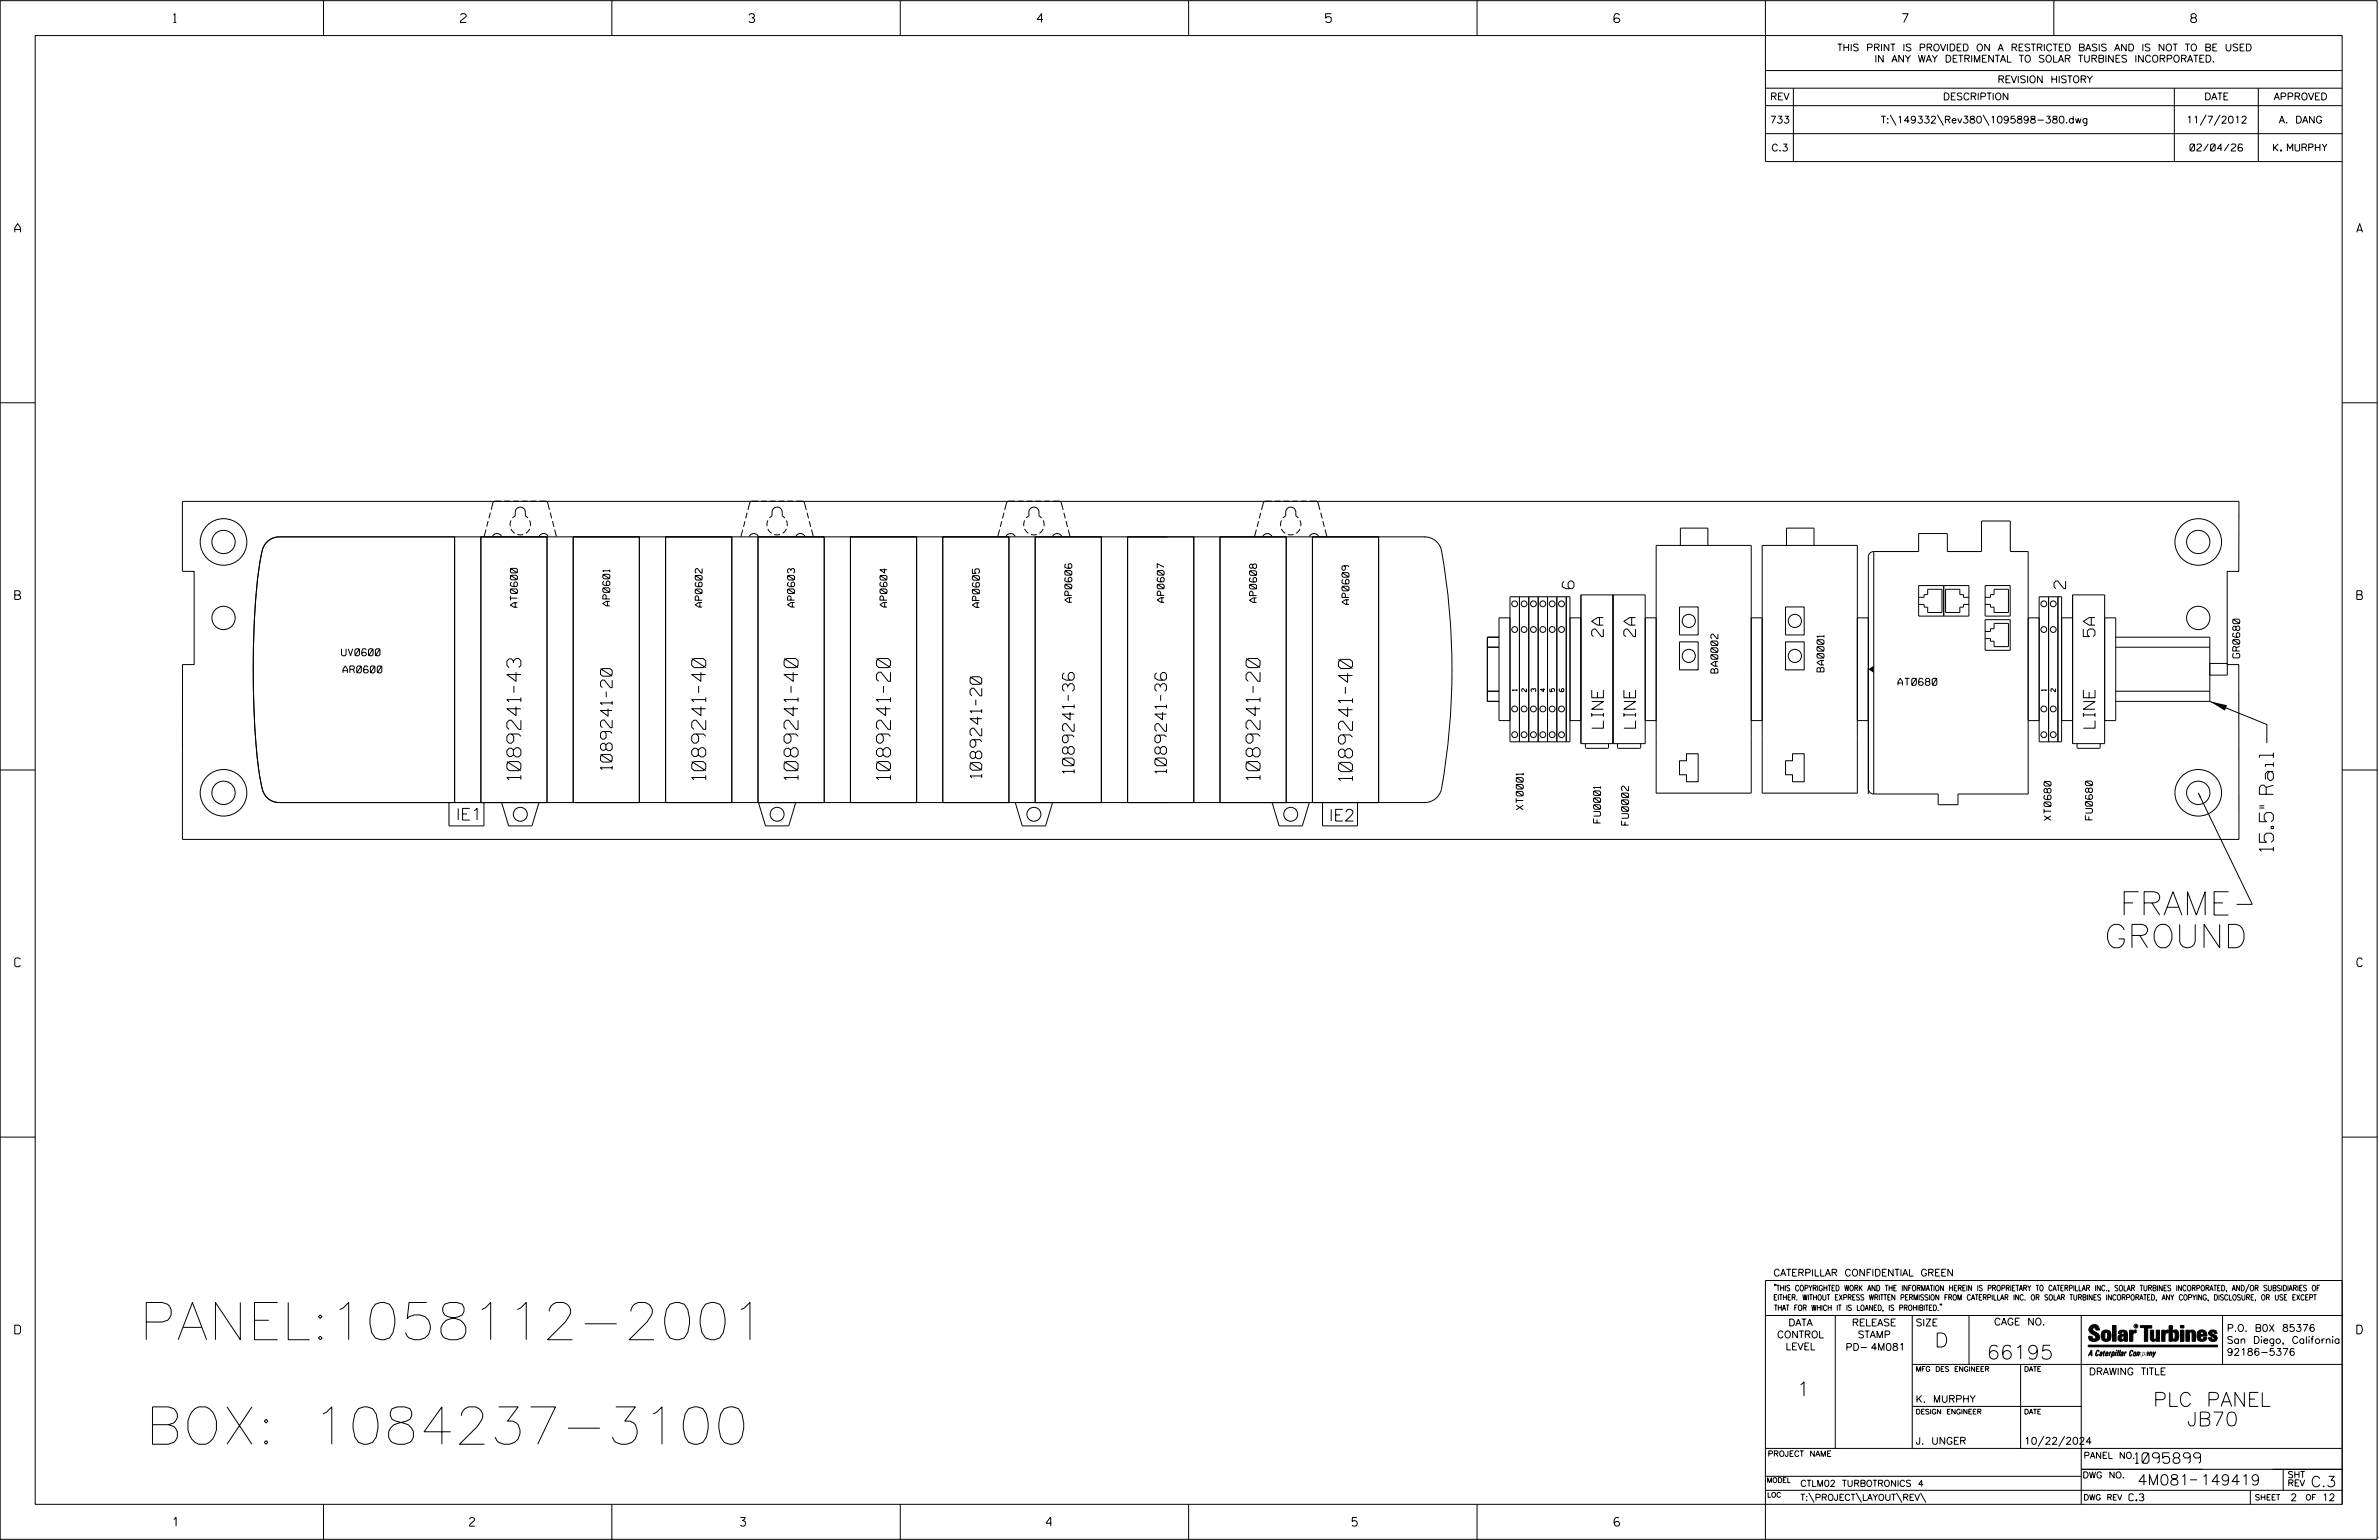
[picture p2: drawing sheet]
<svg xmlns="http://www.w3.org/2000/svg" width="864mm" height="559mm" viewBox="0 0 864 559" stroke-linecap="round" stroke-linejoin="round" font-family="sans-serif">
<defs><g id="words">
<g font-size="13.5">
<text x="50.5" y="486.1">PANEL:1058112-2001</text>
<text x="52.8" y="524">BOX: 1084237-3100</text>
</g>
<g font-size="8.5">
<text x="769.5" y="332">FRAME</text>
<text x="763.8" y="343.9">GROUND</text>
</g>
<g font-size="5.1">
<text x="189.1" y="282.9" transform="rotate(-90 189.1 282.9)">1089241-43</text>
<text x="256.2" y="282.9" transform="rotate(-90 256.2 282.9)">1089241-40</text>
<text x="289.7" y="282.9" transform="rotate(-90 289.7 282.9)">1089241-40</text>
<text x="323.3" y="282.9" transform="rotate(-90 323.3 282.9)">1089241-20</text>
<text x="457.4" y="282.9" transform="rotate(-90 457.4 282.9)">1089241-20</text>
<text x="491" y="283.3" transform="rotate(-90 491 283.3)">1089241-40</text>
<text x="825.2" y="308.9" transform="rotate(-90 825.2 308.9)">15.5&quot; Rail</text>
<text x="702.3" y="488.8">D</text>
<text x="721.2" y="493.2">66195</text>
<text x="652.2" y="506.5">1</text>
<text x="781.6" y="510.3">PLC PANEL</text>
<text x="793.9" y="517.4">JB70</text>
</g>
<g font-size="4.2">
<text x="571.4" y="213.6" transform="rotate(-90 571.4 213.6)">6</text>
<text x="749.8" y="213.6" transform="rotate(-90 749.8 213.6)">2</text>
<text x="582" y="231" transform="rotate(-90 582 231)">2A</text>
<text x="593.7" y="231" transform="rotate(-90 593.7 231)">2A</text>
<text x="760.5" y="231" transform="rotate(-90 760.5 231)">5A</text>
<text x="582.1" y="264.2" transform="rotate(-90 582.1 264.2)">LINE</text>
<text x="593.7" y="264.2" transform="rotate(-90 593.7 264.2)">LINE</text>
<text x="760.5" y="264.2" transform="rotate(-90 760.5 264.2)">LINE</text>
<text x="222.2" y="279.3" transform="rotate(-90 222.2 279.3)">1089241-20</text>
<text x="389.9" y="280.6" transform="rotate(-90 389.9 280.6)">1089241-36</text>
<text x="423.5" y="280.6" transform="rotate(-90 423.5 280.6)">1089241-36</text>
<text x="356.4" y="282.2" transform="rotate(-90 356.4 282.2)">1089241-20</text>
<text x="165.5" y="297.6">IE1</text>
<text x="482.4" y="297.9">IE2</text>
</g>
<g font-size="3.8">
<text x="775.1" y="531">1095899</text>
<text x="775.9" y="538.9">4M081</text>
<text x="798.8" y="538.9">149419</text>
<text x="838.8" y="539.5">C.3</text>
</g>
<g font-size="3.2">
<text x="63" y="8.2">1</text>
<text x="167.2" y="8.2">2</text>
<text x="271.8" y="8.2">3</text>
<text x="376.5" y="8.2">4</text>
<text x="481.2" y="8.2">5</text>
<text x="690.6" y="8.2">7</text>
<text x="795.3" y="8.2">8</text>
<text x="5.4" y="84.3">A</text>
<text x="855.5" y="84.3">A</text>
<text x="5.4" y="217.5">B</text>
<text x="855.6" y="217.5">B</text>
<text x="5.4" y="350.8">C</text>
<text x="855.6" y="350.8">C</text>
<text x="5.4" y="484">D</text>
<text x="855.6" y="484">D</text>
<text x="62.8" y="553.8">1</text>
<text x="170.4" y="553.8">2</text>
<text x="268.8" y="553.8">3</text>
<text x="379.8" y="553.8">4</text>
<text x="490.8" y="553.8">5</text>
<text x="585.9" y="553.8">6</text>
</g>
<g font-size="2.5">
<text x="666.9" y="18.5">THIS PRINT IS PROVIDED ON A RESTRICTED BASIS AND IS NOT TO BE USED</text>
<text x="680.5" y="22.6">IN ANY WAY DETRIMENTAL TO SOLAR TURBINES INCORPORATED.</text>
<text x="725.1" y="30">REVISION HISTORY</text>
<text x="642.6" y="36.3">REV</text>
<text x="705.3" y="36.3">DESCRIPTION</text>
<text x="800.2" y="36.3">DATE</text>
<text x="825.4" y="36.3">APPROVED</text>
<text x="642.5" y="44.7">733</text>
<text x="682.8" y="44.7">T:\149332\Rev380\1095898-380.dwg</text>
<text x="793.6" y="44.7">11/7/2012</text>
<text x="827.3" y="44.7">A. DANG</text>
<text x="643" y="54.8">C.3</text>
<text x="795" y="54.8">02/04/26</text>
<text x="825.3" y="54.8">K. MURPHY</text>
<text x="187.8" y="220.4" transform="rotate(-90 187.8 220.4)">AT0600</text>
<text x="221.4" y="219.9" transform="rotate(-90 221.4 219.9)">AP0601</text>
<text x="254.9" y="220.3" transform="rotate(-90 254.9 220.3)">AP0602</text>
<text x="288.4" y="220.3" transform="rotate(-90 288.4 220.3)">AP0603</text>
<text x="322" y="220.3" transform="rotate(-90 322 220.3)">AP0604</text>
<text x="355.5" y="220.4" transform="rotate(-90 355.5 220.4)">AP0605</text>
<text x="389.1" y="218.5" transform="rotate(-90 389.1 218.5)">AP0606</text>
<text x="422.6" y="218.5" transform="rotate(-90 422.6 218.5)">AP0607</text>
<text x="456.1" y="218.6" transform="rotate(-90 456.1 218.6)">AP0608</text>
<text x="489.7" y="219.3" transform="rotate(-90 489.7 219.3)">AP0609</text>
<text x="124" y="237.9">UV0600</text>
<text x="813" y="238.7" transform="rotate(-90 813 238.7)">GR0680</text>
<text x="124.5" y="244.2">AR0600</text>
<text x="623.6" y="244.2" transform="rotate(-90 623.6 244.2)">BA0002</text>
<text x="662.1" y="243.8" transform="rotate(-90 662.1 243.8)">BA0001</text>
<text x="689" y="248.7">AT0680</text>
<text x="552.9" y="293.8" transform="rotate(-90 552.9 293.8)">XT0001</text>
<text x="581" y="298.6" transform="rotate(-90 581 298.6)">FU0001</text>
<text x="591.2" y="299.4" transform="rotate(-90 591.2 299.4)">FU0002</text>
<text x="744.5" y="297.7" transform="rotate(-90 744.5 297.7)">XT0680</text>
<text x="759.6" y="297.5" transform="rotate(-90 759.6 297.5)">FU0680</text>
<text x="643.8" y="463">CATERPILLAR CONFIDENTIAL GREEN</text>
<text x="645.1" y="485.5">CONTROL</text>
<text x="649.2" y="481.1">DATA</text>
<text x="672.3" y="481.1">RELEASE</text>
<text x="674.4" y="485.5">STAMP</text>
<text x="695.4" y="481.1">SIZE</text>
<text x="723.8" y="480.8">CAGE NO.</text>
<text x="808.4" y="483.1">P.O. B0X 85376</text>
<text x="648.2" y="489.8">LEVEL</text>
<text x="669.9" y="490">PD- 4M081</text>
<text x="808.4" y="487.5">San Diego, California</text>
<text x="808.4" y="491.8">92186-5376</text>
<text x="758.3" y="498.9">DRAWING TITLE</text>
<text x="695.4" y="508.9">K. MURPHY</text>
<text x="695.4" y="524.1">J. UNGER</text>
<text x="734.8" y="524.1">10/22/2024</text>
<text x="772.8" y="544.6">C.3</text>
<text x="831.4" y="544.6">2</text>
<text x="842.9" y="544.6">12</text>
</g>
<g font-size="2.3">
<text x="756.4" y="529.2">PANEL NO.</text>
<text x="653.5" y="539.4">CTLM02 TURBOTRONICS 4</text>
<text x="756" y="536.3">DWG NO.</text>
<text x="830.4" y="539.3">REV</text>
<text x="830.4" y="536.2">SHT</text>
<text x="653.5" y="544.5">T:\PROJECT\LAYOUT\REV\</text>
</g>
<g font-size="2">
<text x="643.8" y="468.4">&quot;THIS COPYRIGHTED WORK AND THE INFORMATION HEREIN IS PROPRIETARY TO CATERPILLAR INC., SOLAR TURBINES INCORPORATED, AND/OR SUBSIDIARIES OF</text>
<text x="643.8" y="471.8">EITHER. WITHOUT EXPRESS WRITTEN PERMISSION FROM CATERPILLAR INC. OR SOLAR TURBINES INCORPORATED, ANY COPYING, DISCLOSURE, OR USE EXCEPT</text>
<text x="644" y="475.6">THAT FOR WHICH IT IS LOANED, IS PROHIBITED.&quot;</text>
<text x="641.7" y="528.5">PROJECT NAME</text>
<text x="756.3" y="544.3">DWG REV</text>
<text x="818.5" y="544.3">SHEET</text>
<text x="836.9" y="544.3">OF</text>
</g>
<g font-size="1.8">
<text x="695.4" y="497.6">MFG DES ENGINEER</text>
<text x="734.8" y="497.6">DATE</text>
<text x="695.4" y="513.1">DESIGN ENGINEER</text>
<text x="734.8" y="513.1">DATE</text>
<text x="641.3" y="538">MODEL</text>
<text x="641.5" y="543.3">LOC</text>
</g>
<g font-size="1.7">
<text x="550.7" y="250.7" transform="rotate(-90 550.7 250.7)">1</text>
<text x="554.1" y="251" transform="rotate(-90 554.1 251)">2</text>
<text x="557.5" y="251" transform="rotate(-90 557.5 251)">3</text>
<text x="560.9" y="251" transform="rotate(-90 560.9 251)">4</text>
<text x="564.3" y="251" transform="rotate(-90 564.3 251)">5</text>
<text x="742.8" y="250.7" transform="rotate(-90 742.8 250.7)">1</text>
<text x="746.2" y="251" transform="rotate(-90 746.2 251)">2</text>
</g>
<text font-size=".9" x="775.1" y="481.7">R</text>
</g></defs>
<g fill="none" stroke="#000" stroke-width=".36">
<path d="M.1 .2h862.8v558.4h-862.8zM12.8 12.9h837.4v533h-837.4zM117.4 .2v12.7M222.1 .2v12.7M326.8 .2v12.7M431.5 .2v12.7M536.2 .2v12.7M587.9 5.5l-.5-.5h-1l-.5 1v1.7l.5 .4h1l.6-.4v-.6l-.6-.5h-1l-.5 .5M640.9 .2v58.4h209.3M745.6 .2v12.7M640.9 25.6h209.3M640.9 32h209.3"/>
<path d="M640.9 38.3h209.3M651 32v26.6M789.3 32v26.6M819.8 32v26.6M640.9 48.5h209.3M686.2 41.7l2.1 3.8M703.3 41.7l2.2 3.8M719.9 41.7l2.1 3.8M800.9 41.7l-2.2 3.8M805.9 41.7l-2.1 3.8M.1 146.2h12.7M850.2 146.2h12.7"/>
<path d="M66.2 181.9h746.6l-.1 25.4h-4.2v33.9h4.2l.1 63.4h-746.6l.1-63.4h4.2v-33.9h-4.3zM165 194.8v96.4M174.6 194.8v96.4M174.6 194.8h24v96.4h-24zM176.4 192.2l-.6 2.5M177.2 189.1l-.5 2M178 186l-.5 2.1M178.8 194.7a1.86 1.86 0 0 1 1.6-1.1 1.86 1.86 0 0 1 1.7 1.1M182 181.9l-2.8 .1-.9 3M183.1 181.9h2.1M185.5 191.9l1.4 1.6M185.5 188.8l-.3 2.1"/>
<path d="M186.1 188l.9-.8v-1.4a1.83 1.83 0 0 1 1.9-1.8 1.83 1.83 0 0 1 1.8 1.8v1.4l1 .8M186.2 181.9h2.1M187.8 194h2.1M189.4 181.9h2.1M192.2 191.9l-1.3 1.6M192.2 188.8l.3 2.1M192.6 181.9h2.1M195.7 194.7a1.86 1.86 0 0 1 1.6-1.1 1.86 1.86 0 0 1 1.7 1.1M195.8 181.9l2.7 .1 1 3M198.6 194.8v96.4M199.7 186l.6 2.1M200.6 189.1l.5 2"/>
<path d="M201.3 192.2l.7 2.5M208.1 194.8v96.4M208.1 194.8h24v96.4h-24zM232.1 194.8v96.4M241.6 194.8h24v96.4h-24zM241.6 194.8v96.4M265.6 194.8v96.4M269.6 192.2l-.6 2.5M270.4 189.1l-.5 2.1M271.2 186.1l-.5 2M272 194.7a1.86 1.86 0 0 1 1.6-1.1 1.86 1.86 0 0 1 1.7 1.1M275.2 194.8h24v96.4h-24z"/>
<path d="M275.2 194.8v96.4M275.2 181.9l-2.7 .1-1 3M276.3 181.9h2.1M278.7 191.9l1.4 1.6M278.7 188.8l-.3 2.1M279.3 188l.9-.8v-1.4a1.85 1.85 0 0 1 1.9-1.8 1.85 1.85 0 0 1 1.9 1.8v1.4l.9 .8M279.5 181.9h2.1M281.1 194h2M282.6 181.9h2.1M285.5 191.9l-1.4 1.6M285.5 188.8l.3 2.1M285.8 181.9h2.1"/>
<path d="M288.9 194.7a1.86 1.86 0 0 1 1.6-1.1 1.86 1.86 0 0 1 1.7 1.1M289 181.9l2.7 .1 1 3M293 186.1l.5 2M293.8 189.1l.5 2.1M294.6 192.2l.6 2.5M299.2 194.8v96.4M308.7 194.8v96.4M308.7 194.8h24v96.4h-24zM332.7 194.8v96.4M342.2 194.8h24.1v96.4h-24.1zM342.2 194.8v96.4M362.9 192.2l-.7 2.5"/>
<path d="M363.6 189.1l-.5 2.1M364.5 186.1l-.6 2M365.2 194.7a1.86 1.86 0 0 1 1.7-1.1 1.86 1.86 0 0 1 1.6 1.1M366.3 194.8v96.4M368.4 181.9l-2.7 .1-1 3M369.5 181.9h2.1M372 191.9l1.3 1.6M372 188.8l-.3 2.1M372.5 188l1-.8v-1.4a1.83 1.83 0 0 1 1.8-1.8 1.83 1.83 0 0 1 1.9 1.8v1.4l.9 .8M372.7 181.9h2.1M374.3 194h2.1M375.8 194.8v96.4"/>
<path d="M375.8 194.8h24v96.4h-24zM375.8 181.9h2.2M378.7 191.9l-1.4 1.6M378.7 188.8l.3 2.1M379 181.9h2.1M382.1 194.7a1.86 1.86 0 0 1 1.7-1.1 1.86 1.86 0 0 1 1.7 1.1M382.2 181.9l2.8 .1 .9 3M386.2 186.1l.5 2M387 189.1l.5 2.1M387.8 192.2l.6 2.5M399.8 194.8v96.4M409.3 194.8h24.1v96.4h-24.1z"/>
<path d="M409.3 194.8v96.4M433.4 194.8v96.4M442.9 194.8h24v96.4h-24zM442.9 194.8v96.4M456.1 192.2l-.7 2.5M456.9 189.1l-.5 2.1M457.7 186.1l-.6 2M458.4 194.7a1.86 1.86 0 0 1 1.7-1.1 1.86 1.86 0 0 1 1.7 1.1M461.7 181.9l-2.8 .1-1 3M462.7 181.9h2.2M465.2 191.9l1.3 1.6M465.2 188.8l-.3 2.1"/>
<path d="M465.8 188l.9-.8v-1.4a1.83 1.83 0 0 1 1.9-1.8 1.83 1.83 0 0 1 1.8 1.8v1.4l.9 .8M465.9 181.9h2.1M466.9 194.8v96.4M467.5 194h2.1M469.1 181.9h2.1M471.9 188.8l.3 2.1M471.9 191.9l-1.4 1.6M472.2 181.9h2.1M475.3 194.7a1.86 1.86 0 0 1 1.7-1.1 1.86 1.86 0 0 1 1.7 1.1M475.4 181.9l2.8 .1 .9 3M476.4 194.8h24.1v96.4h-24.1zM476.4 194.8v96.4"/>
<path d="M479.4 186.1l.6 2M480.2 189.1l.5 2.1M481 192.2l.7 2.5M500.5 194.8v96.4M517.1 194.8a6.3 6.3 0 0 1 6.1 4.8 245.1 245.1 0 0 1-.1 87.4 6.3 6.3 0 0 1-6 4.2M517.3 194.8h-415.9a6.7 6.7 0 0 0-6.6 6.7 277.3 277.3 0 0 0-2.8 50.6l.5 11 .7 10a60.4 60.4 0 0 0 2.7 15 6.3 6.3 0 0 0 5.5 3.1h415.9M610 197.9v-6.3h10v6.3M648.5 197.9v-6.3h10v6.3M548.1 216.5h21.8v52.7h-21.8zM551.6 216.5v52.7M555 216.5v52.7M558.4 216.5v52.7"/>
<path d="M561.8 216.5v52.7M565.1 216.5v52.7M568.6 216.5v52.7M573.9 215.9h23.3v53.9h-23.3zM585.5 215.9v53.9M680.2 200.1a1.93 1.93 0 0 0-2 2v86M680.2 200.1v88M680.2 200.1h16.3v-6.5h10.4v6.5h12.4v-11h10.5v11h6.4v88h-25.4v3.9h-7.2v-3.9h-23.4M696.5 216.7h2v-.9h1.3v-2h5.2v8.4h-5.2v-1.9h-1.3v-1h-2M696.5 212.5h18.2v11.1h-18.2zM705.6 212.5v11.1M714.7 216.7h-1.9v-.9h-1.4v-2h-5.1v8.4h5.1v-1.9h1.4v-1h1.9"/>
<path d="M720.6 212.5h9.1v11.1h-9.1zM720.6 216.7h2v-.9h1.3v-2h5.2v8.4h-5.2v-1.9h-1.3v-1h-2M740.2 216.5h8.2v52.7h-8.2zM743.7 216.5v52.7M747 216.5v52.7M752.4 215.9h11.6v53.9h-11.6zM539.9 234.8h4.3M544.2 231.2h-4.3v23.3h4.3M548.1 224.2h-3.9v37.3h3.9M569.9 224.2h4M597.2 224.2h4v63.6h34.5v-63.6h4v63.6h34.5v-63.6h4M609.7 232.9h6.7v10.2h-6.7z"/>
<path d="M609.7 220.2h6.7v10.2h-6.7zM648.2 232.9h6.7v10.2h-6.7zM648.2 220.2h6.7v10.2h-6.7zM720.6 224.9h9.1v11.1h-9.1zM720.6 229.1h2v-1h1.3v-1.9h5.2v8.4h-5.2v-1.9h-1.3v-1h-2M736.2 224.2h4M748.4 224.2h4M764 224.2h4v37.3h-4M768 234.8h34.2M768 231.2h34.2v23.3M539.9 250.8h4.3M566.3 249.9l-.3 .8 .6 .3h.8l.3-.9-.3-.2-.6 .2 .3 .9"/>
<path d="M601.2 242.9v-45h34.5v45M639.7 242.9v-45h34.5v45M768 250.8h34.2M768 254.5h34.2M802.2 254.5l20.7 8.4v6.8M802.2 240.7h6.3v4.3h-6.3M.1 279.4h12.7M569.9 261.5h4M575.5 269.8v1.4l.4 .3h7.7l.3-.3v-1.4M587.2 269.8v1.4l.3 .3h7.7l.4-.3v-1.4M597.2 261.5h4M612.2 273.5h4.2v10.2h-4.2v-2.6h-2.5v-5.1h2.5z"/>
<path d="M635.7 261.5h4M650.7 273.5h4.2v10.2h-4.2v-2.6h-2.5v-5.1h2.5zM674.2 261.5h4M736.2 261.5h4M748.4 261.5h4M754 269.8v1.4l.3 .3h7.8l.3-.3v-1.4M850.2 279.4h12.7M175.7 291.2v8.5h-12.7v-8.5M182.1 291.2l2.5 8.5h8.5l2.6-8.5M275.3 291.2l2.6 8.5h8.4l2.6-8.5M368.5 291.2l2.6 8.5h8.5l2.5-8.5M461.8 291.2l2.5 8.5h8.5l2.5-8.5"/>
<path d="M492.8 291.2v8.5h-12.7v-8.5M678.2 286.1a1.99 1.99 0 0 0 2 2M798 287.7l19.6 40.5h-5.7M.1 412.6h12.7M850.2 412.6h12.7M640.9 477.3h209.3M644.2 466.1l-.1 .4M644.7 466.1l-.2 .4M666.2 477.3v48.3M694.2 477.3v48.3M704.4 473.3l-.1 .4M704.8 473.3l-.1 .4"/>
<path d="M714.8 477.3v17.8M755.5 477.3v68.6M806.8 477.3v17.8M816.5 466l-1.4 3.1M850.2 464.6h-209.3v94M850.2 464.8v81.1M694.2 495.1h156M733.5 495.1v30.5M758.6 481.4a2.02 2.02 0 0 1 3.1-.1l.5 1.3h-1.3l-.2-.6-.4-.2-.6 .1-.1 .4 .4 .7a2.46 2.46 0 0 1 2.2 2.9 2.83 2.83 0 0 1-3.8 .3l-.3-1.3h1.3l.2 .7 .6 .3 .5-.2 .2-.5-.4-.6-1.9-1.2-.4-.9zM759.2 491.3h-.7l.7-1.2v1.9h.2l-.1-2.1-1.3 2.1 .5-.5h.7M761.3 490l.3-.2 .4 .3-.1 .3-.3-.4-.4 .3-.3 1.6h.4l.4-.5-.3 .6-.4 .1-.3-.4zM762.6 490.6l.5-.1-.1 1.4h-.9a.74 .74 0 0 1 .9-.8l-.3 .7-.5 .1 .2-.5 .6-.2v-.5l-.7 .2z"/>
<path d="M763 483.2a2.17 2.17 0 0 1 3.1 0l.3 1.4-.3 1.5a2.17 2.17 0 0 1-3.1 0l-.3-1.5zM763.6 490.5l.4-.4 .2 .6h-.3l-.3 .9 .2 .4-.3-.1zM764.1 483.7l.5-.4 .4 .3v2.2l-.4 .2-.5-.2zM764.6 491.1l.6 .2v-.7l-.4-.1-.4 .6-.1 .8h.6M764.6 491.1l-.1 .8h.4M764.6 482.6v.8M764.8 490.7l.4 .1v.3h-.6zM765 491.5l-.1 .4zM766 490.5l-.5 1.5zM766 490.8l.4-.3-.4 .4M766.9 481h1.3v5.7h-1.3zM767 490.8l.5 .1-.3 .8-.4 .2z"/>
<path d="M767.3 490.5h-.5l-.5 2M767.3 490.5a.8 .8 0 0 1 .2 1 .8 .8 0 0 1-.9 .4l-.1 .6M767.3 490.5l-.1 .2M768.1 490.5l-.4 1.5zM768.2 489.9h.3l-.1 .2h-.2zM769 489.9l-.5 2.1zM769.7 489.9l-.6 2.1zM770.1 491.4l.5-.3-.5 .8zM770.4 491.9h.1M770.6 491.1l.1-.4-.7 .2 .1-.3 .6-.1 .2 .3-.5 1.1M770.6 491.1a.74 .74 0 0 0-.8 .8h.6M771 484.8h-.7l-.3 .6 .4 .7 .5-.3 .1-2.4h-.8l-.1 .4h-1.2a1.71 1.71 0 0 1 1.8-1.3 1.71 1.71 0 0 1 1.6 1.4v2.8h-1.1l-.1-.6"/>
<path d="M771 484.2l-1.5 .1a1.41 1.41 0 0 0 0 2.4l.5 .1 1.1-.7M771.2 486.1h-.1M771.4 490.5l.1 .3 .4-.3-.9 1.5zM771.5 490.8h.1M773 482.7h1.2v.5l.5-.5 .7-.1v1h-.6l-.5 .4-.1 2.7h-1.2zM773.3 490.3l.6-.4 .4 .2-.1 .4-.3-.4a1.28 1.28 0 0 0-.5 1.8l.6-.4-.1 .4-.8 .1zM774.7 490.8l.5-.3a.88 .88 0 0 1 .2 .9 .88 .88 0 0 1-.7 .7l-.2-.2zM774.8 490.9h.5l-.3 1h-.3l-.2-.2zM775.2 490.5l-.1 .2M776.8 481h4.3v.9h-1.5v4.8h-1.3M776.8 490.6l-.8 .2v-.3l-.4 1.5 .8-1.3v1.3l.3-1.2M779.3 491.1h.4"/>
<path d="M779.6 490.5h.3l-.3 1.4M779.6 490.7h.2l-.1 .4M779.7 491.1l-.1 .4M779.7 491.1l-.4 .2M780.1 492l.4-1.5 .1 .3 .3-.3 .3 .2-.3 1.3v-1.3l-.7 1.3M780.6 482.7h1.2v2.7l.1 .4 .4 .3 .4-.7v-2.7h1.2l.1 4h-1.3v-.5l-1.1 .6-.7-.3-.3-.7zM781.6 492.5l1-2-.8 1.3-.2-1.3-.2 2M784.7 482.7h1.2v.5l.5-.5 .7-.1v1h-.5l-.6 .4-.1 2.7h-1.2zM787.4 481h1.2v2a1.4 1.4 0 0 1 2.2 .2l.1 1.4-.4 1.9-1.5 .1-.4-.5v-1l.5 .9 .5-.3v-2.1l-.5-.4-.5 .7v2.8h-1.2zM791.5 482.7h1.3v4h-1.3zM791.5 481h1.3v.9h-1.3zM793.5 482.7h1.3v.4l.7-.5 1.1 .2 .4 .6v3.3h-1.2l-.3-3.4-.7 .2v3.2h-1.3z"/>
<path d="M794.8 483.1h.1M797.7 483.2a1.92 1.92 0 0 1 2.4-.5 1.92 1.92 0 0 1 1 2.1h-2.3v.8l.6 .5 .5-.3v-.5h1.2a1.83 1.83 0 0 1-2.1 1.4 1.83 1.83 0 0 1-1.5-2.1zM798.8 484.2v.6M799.1 483.4h.6l.2 .8h-1.1zM804.6 482.9a1.84 1.84 0 0 0-2.9 .8 3.3 3.3 0 0 0 2.2 1.9l-.5 .5-.4-.3-.1-.4h-1.2l.1 .6a1.92 1.92 0 0 0 2.9 .4M804.9 483.8h-1.2l-.2-.6-.5 .1-.1 .3 .1 .3 1.8 .9M805.1 488.1h-47.1v.6h47.1M694.2 510.3h61.3M640.9 525.6h209.2M640.9 535.7h114.6M742 521.1l-2.2 3.8M749.5 521.1l-2.2 3.8"/>
<path d="M755.5 533.2h94.7M795 537h2.6M828.8 533.2v7.6M117.4 545.9v12.7M222.1 545.9v12.7M326.8 545.9v12.7M431.5 545.9v12.7M536.2 545.9v12.7M640.9 540.8h209.3M656.6 541.7l2 3.5M673.8 541.7l1.9 3.5M688.4 541.7l2 3.5"/>
<path d="M697.2 541.7l1.9 3.5M816.9 541v4.9M863.5 558h.1"/>
<circle cx="81.1" cy="196.7" r="4.2"/>
<circle cx="81.2" cy="196.7" r="8.5"/>
<circle cx="798" cy="196.7" r="4.2"/>
<circle cx="798" cy="196.7" r="8.5"/>
<circle cx="549.8" cy="219.1" r="1.06"/>
<circle cx="553.3" cy="219.1" r="1.05"/>
<circle cx="556.6" cy="219.1" r="1.06"/>
<circle cx="560.1" cy="219.1" r="1.05"/>
<circle cx="563.5" cy="219.1" r="1.06"/>
<circle cx="566.8" cy="219.1" r="1.06"/>
<circle cx="741.9" cy="219.1" r="1.06"/>
<circle cx="745.3" cy="219.1" r="1.05"/>
<circle cx="81.1" cy="224.2" r="4.2"/>
<circle cx="549.8" cy="228.4" r="1.06"/>
<circle cx="553.3" cy="228.4" r="1.06"/>
<circle cx="556.7" cy="228.4" r="1.06"/>
<circle cx="560.1" cy="228.4" r="1.06"/>
<circle cx="563.5" cy="228.4" r="1.06"/>
<circle cx="566.8" cy="228.4" r="1.06"/>
<circle cx="613" cy="225.3" r="2.39"/>
<circle cx="613.1" cy="238" r="2.4"/>
<circle cx="651.5" cy="225.3" r="2.38"/>
<circle cx="651.5" cy="238" r="2.39"/>
<circle cx="741.9" cy="228.4" r="1.06"/>
<circle cx="745.3" cy="228.4" r="1.06"/>
<circle cx="798" cy="224.2" r="4.2"/>
<circle cx="549.8" cy="257.2" r="1.06"/>
<circle cx="553.3" cy="257.2" r="1.06"/>
<circle cx="556.7" cy="257.2" r="1.06"/>
<circle cx="560.1" cy="257.2" r="1.06"/>
<circle cx="563.5" cy="257.2" r="1.06"/>
<circle cx="566.8" cy="257.2" r="1.06"/>
<circle cx="741.9" cy="257.2" r="1.06"/>
<circle cx="745.3" cy="257.2" r="1.06"/>
<circle cx="549.8" cy="266.6" r="1.06"/>
<circle cx="553.3" cy="266.6" r="1.05"/>
<circle cx="556.6" cy="266.6" r="1.06"/>
<circle cx="560.1" cy="266.6" r="1.05"/>
<circle cx="563.5" cy="266.6" r="1.06"/>
<circle cx="566.8" cy="266.6" r="1.06"/>
<circle cx="741.9" cy="266.6" r="1.06"/>
<circle cx="745.3" cy="266.6" r="1.05"/>
<circle cx="81.1" cy="287.7" r="4.2"/>
<circle cx="81.2" cy="287.7" r="8.5"/>
<circle cx="188.9" cy="295.5" r="2.53"/>
<circle cx="282.1" cy="295.5" r="2.52"/>
<circle cx="375.3" cy="295.5" r="2.53"/>
<circle cx="468.5" cy="295.5" r="2.52"/>
<circle cx="798" cy="287.7" r="4.2"/>
<circle cx="798" cy="287.7" r="8.5"/>
<circle cx="775.4" cy="481.2" r=".69"/>
</g>
<g fill="#000">
<path d="M678.2 242.9l2-1.3v2.5zM802.2 254.5l6.3 1.4-.9 1.9zM798 287.7l1 1.4-.5 .2zM768.1 490.5l-.4 1.5zM768.2 489.9h.3l-.1 .2h-.2zM769 489.9l-.5 2.1zM769.7 489.9l-.6 2.1zM791.5 481h1.3v.9h-1.3zM791.5 482.7h1.3v4h-1.3zM758 488.1h47.1v.6h-47.1z"/>
<path d="M759.2 489.9l-1.2 2.1 .5-.5h.7v.5h.2zM759.2 490.1v1.2h-.7z" fill-rule="evenodd"/>
<path d="M758.6 481.4a2.02 2.02 0 0 1 3.1-.1l.5 1.3h-1.3l-.2-.6-.4-.2-.6 .1-.1 .4 .4 .7a2.46 2.46 0 0 1 2.2 2.9 2.83 2.83 0 0 1-3.8 .3l-.3-1.3h1.3l.2 .7 .6 .3 .5-.2 .2-.5-.4-.6-1.9-1.2-.4-.9z" fill-rule="evenodd"/>
<path d="M761.3 490l.3-.2 .4 .3-.1 .3-.3-.4-.4 .3-.3 1.6h.4l.4-.5-.3 .6-.4 .1-.3-.4z" fill-rule="evenodd"/>
<path d="M762.6 490.6l.5-.1-.1 1.4h-.9a.74 .74 0 0 1 .9-.8l-.6 .3-.2 .5 .5-.1 .3-.6v-.5l-.7 .2z" fill-rule="evenodd"/>
<path d="M763.6 490.5l.4-.4 .2 .6h-.3l-.3 .9 .2 .4-.3-.1z" fill-rule="evenodd"/>
<path d="M764.8 490.5l.5 .3-.1 .5h-.6l.6-.2v-.3l-.4-.1-.3 1.2h.4l.3-.4-.6 .6-.3-.2v-.4z" fill-rule="evenodd"/>
<path d="M763 483.2a2.17 2.17 0 0 1 3.1 0l.3 1.4-.3 1.5a2.17 2.17 0 0 1-3.1 0l-.3-1.5zM764.1 483.7v2.1l.5 .2 .4-.2v-2.2l-.4-.3z" fill-rule="evenodd"/>
<path d="M766 490.5v.3l.4-.1-.4 .2-.5 1.1z" fill-rule="evenodd"/>
<path d="M766.8 490.5l-.5 2 .3-.6a.71 .71 0 0 0 .9-.5 .71 .71 0 0 0-.4-.9zM767 490.8l.5 .1-.3 .8-.4 .2z" fill-rule="evenodd"/>
<path d="M766.9 481h1.3v5.7h-1.3z" fill-rule="evenodd"/>
<path d="M770.1 490.6l.6-.1 .2 .3-.4 1.2-.5 .1-.2-.5 .3-.5h.5l-.7 .5v.3l.4-.1 .4-.9-.5-.2-.2 .2z" fill-rule="evenodd"/>
<path d="M769.4 482.8l-.5 1h1.2l.1-.4h.8v.8l-1.5 .1a1.41 1.41 0 0 0 0 2.4l.5 .1 1.1-.7 .1 .6h1.1v-2.8a1.79 1.79 0 0 0-2.4-1.2zM770.3 484.8h.7l-.1 1-.5 .3-.4-.7z" fill-rule="evenodd"/>
<path d="M771.4 490.5l.1 .3 .4-.3-.9 1.5z" fill-rule="evenodd"/>
<path d="M773 482.7h1.2v.5l.5-.5 .7-.1v1h-.6l-.5 .4-.1 2.7h-1.2z" fill-rule="evenodd"/>
<path d="M773.3 490.3l.6-.4 .4 .2-.1 .4-.3-.4a1.28 1.28 0 0 0-.5 1.8l.6-.4-.3 .5h-.6z" fill-rule="evenodd"/>
<path d="M774.7 490.8l-.2 1.1h.7a.96 .96 0 0 0 0-1.4zM774.8 490.9h.5l-.1 .6-.5 .4-.2-.2z" fill-rule="evenodd"/>
<path d="M776 490.5v.3l.4-.3 .2 .3 .7-.2-.3 1.4v-1.3l-.6 1.3v-1.3l-.8 1.3z" fill-rule="evenodd"/>
<path d="M776.8 481h4.3v.9h-1.5v4.8h-1.3v-4.8h-1.5z" fill-rule="evenodd"/>
<path d="M777.9 490.5l-.5 2 .3-.6a.71 .71 0 0 0 .9-.5 .71 .71 0 0 0-.4-.9zM778.1 490.8l.3-.1 .1 .4-.5 .8-.2-.5z" fill-rule="evenodd"/>
<path d="M779.3 490.6l.6-.1-.3 1.5-.7-.1a.67 .67 0 0 1 .8-.8l-.6 .3-.1 .5 .4-.1 .4-.9-.4-.2-.3 .2z" fill-rule="evenodd"/>
<path d="M780.5 490.5l.1 .3 .3-.3 .3 .2-.3 1.3v-1.3l-.8 1.3z" fill-rule="evenodd"/>
<path d="M780.6 482.7h1.2v2.7l.1 .4 .4 .3 .4-.7v-2.7h1.2l.1 4h-1.3v-.5l-1.1 .6-.7-.3-.3-.7z" fill-rule="evenodd"/>
<path d="M781.6 490.5l.2 1.3 .8-1.3-1.2 2z" fill-rule="evenodd"/>
<path d="M784.7 482.7h1.2v.5l.5-.5 .7-.1v1h-.5l-.6 .4-.1 2.7h-1.2z" fill-rule="evenodd"/>
<path d="M787.4 481h1.2v2a1.4 1.4 0 0 1 2.2 .2l.1 1.4-.4 1.9-1.5 .1-.4-.5v-1l.5 .9 .5-.3v-2.1l-.5-.4-.5 .7v2.8h-1.2z" fill-rule="evenodd"/>
<path d="M793.5 482.7h1.3v.4a1.29 1.29 0 0 1 2.2 .3v3.3h-1.2l-.3-3.4-.7 .2v3.2h-1.3z" fill-rule="evenodd"/>
<path d="M797.7 483.2a1.92 1.92 0 0 1 2.4-.5 1.92 1.92 0 0 1 1 2.1h-2.3v.8l.6 .5 .5-.3v-.5h1.2a1.83 1.83 0 0 1-2.1 1.4 1.83 1.83 0 0 1-1.5-2.1zM799.1 483.4l-.3 .8h1.1l-.2-.8z" fill-rule="evenodd"/>
<path d="M801.9 483.2a1.94 1.94 0 0 1 3 .1v.5h-1.2l-.2-.6-.5 .1-.1 .3 .1 .3 1.8 .9a1.2 1.2 0 0 1 .1 1.3 1.2 1.2 0 0 1-1.2 .7l-1.6-.4-.4-1h1.2l.1 .4 .4 .3 .5-.5a3.3 3.3 0 0 1-2.2-1.9z" fill-rule="evenodd"/>
<circle cx="761.4" cy="492" r=".07"/>
<circle cx="762.2" cy="485.1" r=".07"/>
<circle cx="769.3" cy="492" r=".07"/>
<circle cx="773.1" cy="486.7" r=".07"/>
<circle cx="791.5" cy="486.7" r=".07"/>
<circle cx="791.5" cy="481" r=".07"/>
<circle cx="794.8" cy="486.7" r=".07"/>
</g>
<use href="#words"/>
</svg>
